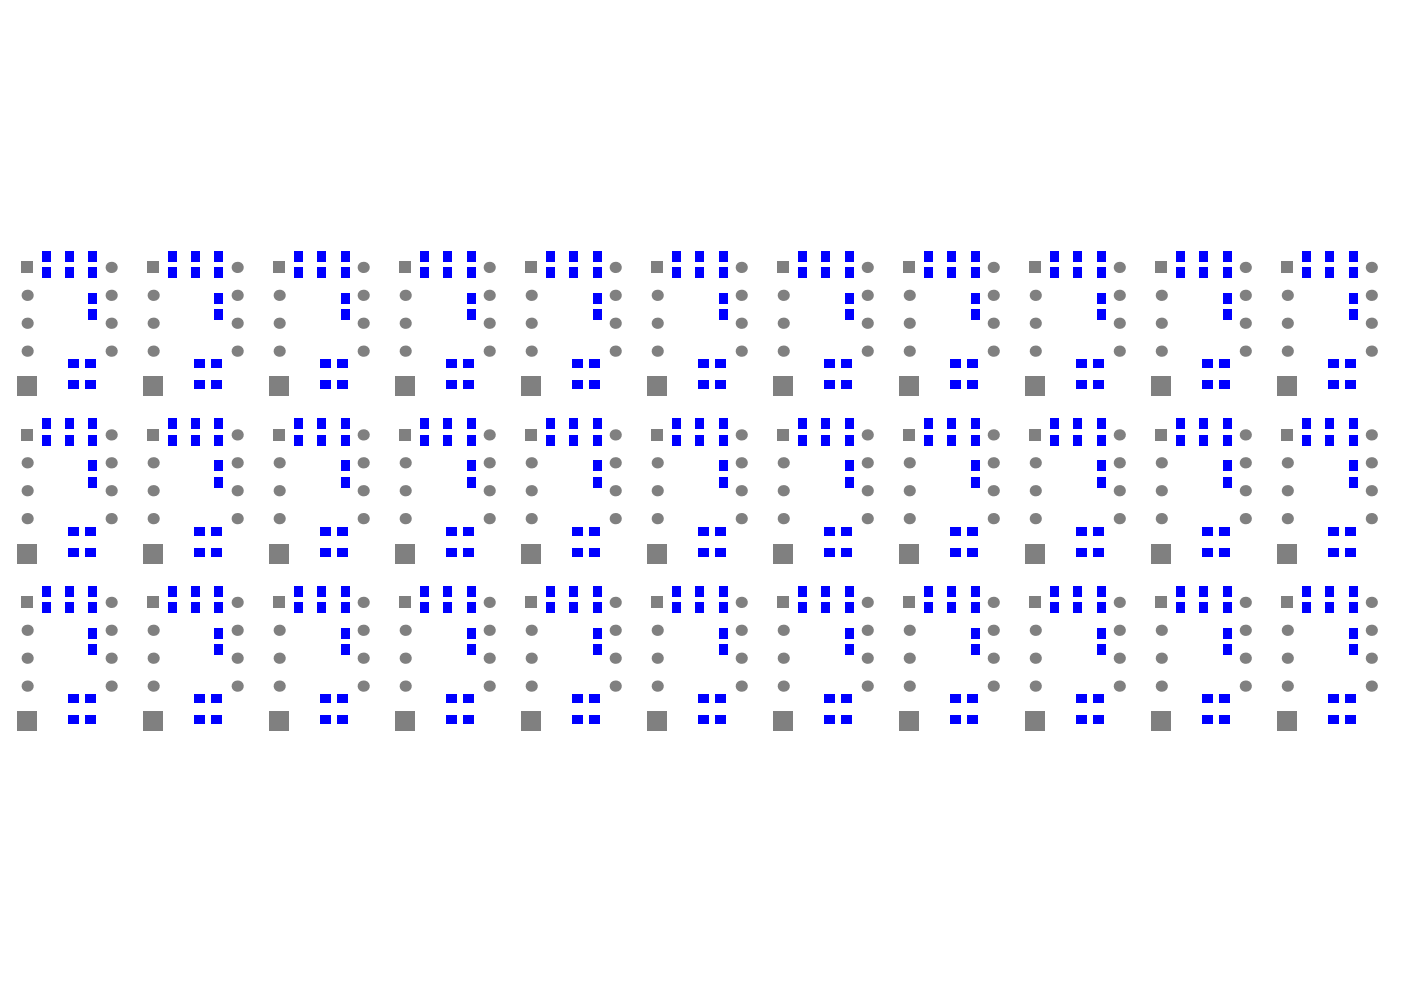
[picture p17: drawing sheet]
<svg xmlns="http://www.w3.org/2000/svg" width="287mm" height="202mm" viewBox="0 0 287 202" stroke-linecap="round" stroke-linejoin="round" font-family="sans-serif">
<g fill="#808080">
<path d="M3.6 145.7h4v4h-4z" fill-rule="evenodd"/>
<path d="M4.4 122.2h2.3v2.3h-2.3z" fill-rule="evenodd"/>
<path d="M29.4 145.7h4v4h-4z" fill-rule="evenodd"/>
<path d="M30.2 122.2h2.3v2.3h-2.3z" fill-rule="evenodd"/>
<path d="M55.1 145.7h4.1v4h-4.1z" fill-rule="evenodd"/>
<path d="M56 122.2h2.3v2.3h-2.3z" fill-rule="evenodd"/>
<path d="M80.9 145.7h4.1v4h-4.1z" fill-rule="evenodd"/>
<path d="M81.8 122.2h2.3v2.3h-2.3z" fill-rule="evenodd"/>
<path d="M106.7 145.7h4.1v4h-4.1z" fill-rule="evenodd"/>
<path d="M107.6 122.2h2.3v2.3h-2.3z" fill-rule="evenodd"/>
<path d="M132.5 145.7h4.1v4h-4.1z" fill-rule="evenodd"/>
<path d="M133.4 122.2h2.3v2.3h-2.3z" fill-rule="evenodd"/>
<path d="M158.3 145.7h4.1v4h-4.1z" fill-rule="evenodd"/>
<path d="M159.2 122.2h2.3v2.3h-2.3z" fill-rule="evenodd"/>
<path d="M184.1 145.7h4v4h-4z" fill-rule="evenodd"/>
<path d="M185 122.2h2.3v2.3h-2.3z" fill-rule="evenodd"/>
<path d="M209.9 145.7h4v4h-4z" fill-rule="evenodd"/>
<path d="M210.8 122.2h2.3v2.3h-2.3z" fill-rule="evenodd"/>
<path d="M235.7 145.7h4v4h-4z" fill-rule="evenodd"/>
<path d="M236.6 122.2h2.3v2.3h-2.3z" fill-rule="evenodd"/>
<path d="M261.5 145.7h4v4h-4z" fill-rule="evenodd"/>
<path d="M262.4 122.2h2.3v2.3h-2.3z" fill-rule="evenodd"/>
<path d="M3.6 111.4h4v4h-4z" fill-rule="evenodd"/>
<path d="M4.4 87.9h2.3v2.3h-2.3z" fill-rule="evenodd"/>
<path d="M29.4 111.4h4v4h-4z" fill-rule="evenodd"/>
<path d="M30.2 87.9h2.3v2.3h-2.3z" fill-rule="evenodd"/>
<path d="M55.1 111.4h4.1v4h-4.1z" fill-rule="evenodd"/>
<path d="M56 87.9h2.3v2.3h-2.3z" fill-rule="evenodd"/>
<path d="M80.9 111.4h4.1v4h-4.1z" fill-rule="evenodd"/>
<path d="M81.8 87.9h2.3v2.3h-2.3z" fill-rule="evenodd"/>
<path d="M106.7 111.4h4.1v4h-4.1z" fill-rule="evenodd"/>
<path d="M107.6 87.9h2.3v2.3h-2.3z" fill-rule="evenodd"/>
<path d="M132.5 111.4h4.1v4h-4.1z" fill-rule="evenodd"/>
<path d="M133.4 87.9h2.3v2.3h-2.3z" fill-rule="evenodd"/>
<path d="M158.3 111.4h4.1v4h-4.1z" fill-rule="evenodd"/>
<path d="M159.2 87.9h2.3v2.3h-2.3z" fill-rule="evenodd"/>
<path d="M184.1 111.4h4v4h-4z" fill-rule="evenodd"/>
<path d="M185 87.9h2.3v2.3h-2.3z" fill-rule="evenodd"/>
<path d="M209.9 111.4h4v4h-4z" fill-rule="evenodd"/>
<path d="M210.8 87.9h2.3v2.3h-2.3z" fill-rule="evenodd"/>
<path d="M235.7 111.4h4v4h-4z" fill-rule="evenodd"/>
<path d="M236.6 87.9h2.3v2.3h-2.3z" fill-rule="evenodd"/>
<path d="M261.5 111.4h4v4h-4z" fill-rule="evenodd"/>
<path d="M262.4 87.9h2.3v2.3h-2.3z" fill-rule="evenodd"/>
<path d="M3.6 77.1h4v4h-4z" fill-rule="evenodd"/>
<path d="M4.4 53.6h2.3v2.3h-2.3z" fill-rule="evenodd"/>
<path d="M29.4 77.1h4v4h-4z" fill-rule="evenodd"/>
<path d="M30.2 53.6h2.3v2.3h-2.3z" fill-rule="evenodd"/>
<path d="M55.1 77.1h4.1v4h-4.1z" fill-rule="evenodd"/>
<path d="M56 53.6h2.3v2.3h-2.3z" fill-rule="evenodd"/>
<path d="M80.9 77.1h4.1v4h-4.1z" fill-rule="evenodd"/>
<path d="M81.8 53.6h2.3v2.3h-2.3z" fill-rule="evenodd"/>
<path d="M106.7 77.1h4.1v4h-4.1z" fill-rule="evenodd"/>
<path d="M107.6 53.6h2.3v2.3h-2.3z" fill-rule="evenodd"/>
<path d="M132.5 77.1h4.1v4h-4.1z" fill-rule="evenodd"/>
<path d="M133.4 53.6h2.3v2.3h-2.3z" fill-rule="evenodd"/>
<path d="M158.3 77.1h4.1v4h-4.1z" fill-rule="evenodd"/>
<path d="M159.2 53.6h2.3v2.3h-2.3z" fill-rule="evenodd"/>
<path d="M184.1 77.1h4v4h-4z" fill-rule="evenodd"/>
<path d="M185 53.6h2.3v2.3h-2.3z" fill-rule="evenodd"/>
<path d="M209.9 77.1h4v4h-4z" fill-rule="evenodd"/>
<path d="M210.8 53.6h2.3v2.3h-2.3z" fill-rule="evenodd"/>
<path d="M235.7 77.1h4v4h-4z" fill-rule="evenodd"/>
<path d="M236.6 53.6h2.3v2.3h-2.3z" fill-rule="evenodd"/>
<path d="M261.5 77.1h4v4h-4z" fill-rule="evenodd"/>
<path d="M262.4 53.6h2.3v2.3h-2.3z" fill-rule="evenodd"/>
</g>
<g fill="#808080">
<circle cx="5.6" cy="129.1" r="1.15"/>
<circle cx="5.6" cy="134.8" r="1.15"/>
<circle cx="5.6" cy="140.5" r="1.15"/>
<circle cx="22.8" cy="140.5" r="1.15"/>
<circle cx="22.8" cy="134.8" r="1.15"/>
<circle cx="22.8" cy="129.1" r="1.15"/>
<circle cx="22.8" cy="123.4" r="1.15"/>
<circle cx="31.4" cy="129.1" r="1.15"/>
<circle cx="31.4" cy="134.8" r="1.15"/>
<circle cx="31.4" cy="140.5" r="1.15"/>
<circle cx="48.6" cy="140.5" r="1.15"/>
<circle cx="48.6" cy="134.8" r="1.15"/>
<circle cx="48.6" cy="129.1" r="1.15"/>
<circle cx="48.6" cy="123.4" r="1.15"/>
<circle cx="57.2" cy="129.1" r="1.15"/>
<circle cx="57.2" cy="134.8" r="1.15"/>
<circle cx="57.2" cy="140.5" r="1.15"/>
<circle cx="74.4" cy="140.5" r="1.15"/>
<circle cx="74.4" cy="134.8" r="1.15"/>
<circle cx="74.4" cy="129.1" r="1.15"/>
<circle cx="74.4" cy="123.4" r="1.15"/>
<circle cx="83" cy="129.1" r="1.15"/>
<circle cx="83" cy="134.8" r="1.15"/>
<circle cx="83" cy="140.5" r="1.15"/>
<circle cx="100.2" cy="140.5" r="1.15"/>
<circle cx="100.2" cy="134.8" r="1.15"/>
<circle cx="100.2" cy="129.1" r="1.15"/>
<circle cx="100.2" cy="123.4" r="1.15"/>
<circle cx="108.8" cy="129.1" r="1.15"/>
<circle cx="108.8" cy="134.8" r="1.15"/>
<circle cx="108.8" cy="140.5" r="1.15"/>
<circle cx="125.9" cy="140.5" r="1.15"/>
<circle cx="125.9" cy="134.8" r="1.15"/>
<circle cx="125.9" cy="129.1" r="1.15"/>
<circle cx="125.9" cy="123.4" r="1.15"/>
<circle cx="134.5" cy="129.1" r="1.15"/>
<circle cx="134.5" cy="134.8" r="1.15"/>
<circle cx="134.5" cy="140.5" r="1.15"/>
<circle cx="151.7" cy="140.5" r="1.15"/>
<circle cx="151.7" cy="134.8" r="1.15"/>
<circle cx="151.7" cy="129.1" r="1.15"/>
<circle cx="151.7" cy="123.4" r="1.15"/>
<circle cx="160.3" cy="129.1" r="1.15"/>
<circle cx="160.3" cy="134.8" r="1.15"/>
<circle cx="160.3" cy="140.5" r="1.15"/>
<circle cx="177.5" cy="140.5" r="1.15"/>
<circle cx="177.5" cy="134.8" r="1.15"/>
<circle cx="177.5" cy="129.1" r="1.15"/>
<circle cx="177.5" cy="123.4" r="1.15"/>
<circle cx="186.1" cy="129.1" r="1.15"/>
<circle cx="186.1" cy="134.8" r="1.15"/>
<circle cx="186.1" cy="140.5" r="1.15"/>
<circle cx="203.3" cy="140.5" r="1.15"/>
<circle cx="203.3" cy="134.8" r="1.15"/>
<circle cx="203.3" cy="129.1" r="1.15"/>
<circle cx="203.3" cy="123.4" r="1.15"/>
<circle cx="211.9" cy="129.1" r="1.15"/>
<circle cx="211.9" cy="134.8" r="1.15"/>
<circle cx="211.9" cy="140.5" r="1.15"/>
<circle cx="229.1" cy="140.5" r="1.15"/>
<circle cx="229.1" cy="134.8" r="1.15"/>
<circle cx="229.1" cy="129.1" r="1.15"/>
<circle cx="229.1" cy="123.4" r="1.15"/>
<circle cx="237.7" cy="129.1" r="1.15"/>
<circle cx="237.7" cy="134.8" r="1.15"/>
<circle cx="237.7" cy="140.5" r="1.15"/>
<circle cx="254.9" cy="140.5" r="1.15"/>
<circle cx="254.9" cy="134.8" r="1.15"/>
<circle cx="254.9" cy="129.1" r="1.15"/>
<circle cx="254.9" cy="123.4" r="1.15"/>
<circle cx="263.5" cy="129.1" r="1.15"/>
<circle cx="263.5" cy="134.8" r="1.15"/>
<circle cx="263.5" cy="140.5" r="1.15"/>
<circle cx="280.7" cy="140.5" r="1.15"/>
<circle cx="280.7" cy="134.8" r="1.15"/>
<circle cx="280.7" cy="129.1" r="1.15"/>
<circle cx="280.7" cy="123.4" r="1.15"/>
<circle cx="5.6" cy="94.8" r="1.15"/>
<circle cx="5.6" cy="100.5" r="1.15"/>
<circle cx="5.6" cy="106.2" r="1.15"/>
<circle cx="22.8" cy="106.2" r="1.15"/>
<circle cx="22.8" cy="100.5" r="1.15"/>
<circle cx="22.8" cy="94.8" r="1.15"/>
<circle cx="22.8" cy="89.1" r="1.15"/>
<circle cx="31.4" cy="94.8" r="1.15"/>
<circle cx="31.4" cy="100.5" r="1.15"/>
<circle cx="31.4" cy="106.2" r="1.15"/>
<circle cx="48.6" cy="106.2" r="1.15"/>
<circle cx="48.6" cy="100.5" r="1.15"/>
<circle cx="48.6" cy="94.8" r="1.15"/>
<circle cx="48.6" cy="89.1" r="1.15"/>
<circle cx="57.2" cy="94.8" r="1.15"/>
<circle cx="57.2" cy="100.5" r="1.15"/>
<circle cx="57.2" cy="106.2" r="1.15"/>
<circle cx="74.4" cy="106.2" r="1.15"/>
<circle cx="74.4" cy="100.5" r="1.15"/>
<circle cx="74.4" cy="94.8" r="1.15"/>
<circle cx="74.4" cy="89.1" r="1.15"/>
<circle cx="83" cy="94.8" r="1.15"/>
<circle cx="83" cy="100.5" r="1.15"/>
<circle cx="83" cy="106.2" r="1.15"/>
<circle cx="100.2" cy="106.2" r="1.15"/>
<circle cx="100.2" cy="100.5" r="1.15"/>
<circle cx="100.2" cy="94.8" r="1.15"/>
<circle cx="100.2" cy="89.1" r="1.15"/>
<circle cx="108.8" cy="94.8" r="1.15"/>
<circle cx="108.8" cy="100.5" r="1.15"/>
<circle cx="108.8" cy="106.2" r="1.15"/>
<circle cx="125.9" cy="106.2" r="1.15"/>
<circle cx="125.9" cy="100.5" r="1.15"/>
<circle cx="125.9" cy="94.8" r="1.15"/>
<circle cx="125.9" cy="89.1" r="1.15"/>
<circle cx="134.5" cy="94.8" r="1.15"/>
<circle cx="134.5" cy="100.5" r="1.15"/>
<circle cx="134.5" cy="106.2" r="1.15"/>
<circle cx="151.7" cy="106.2" r="1.15"/>
<circle cx="151.7" cy="100.5" r="1.15"/>
<circle cx="151.7" cy="94.8" r="1.15"/>
<circle cx="151.7" cy="89.1" r="1.15"/>
<circle cx="160.3" cy="94.8" r="1.15"/>
<circle cx="160.3" cy="100.5" r="1.15"/>
<circle cx="160.3" cy="106.2" r="1.15"/>
<circle cx="177.5" cy="106.2" r="1.15"/>
<circle cx="177.5" cy="100.5" r="1.15"/>
<circle cx="177.5" cy="94.8" r="1.15"/>
<circle cx="177.5" cy="89.1" r="1.15"/>
<circle cx="186.1" cy="94.8" r="1.15"/>
<circle cx="186.1" cy="100.5" r="1.15"/>
<circle cx="186.1" cy="106.2" r="1.15"/>
<circle cx="203.3" cy="106.2" r="1.15"/>
<circle cx="203.3" cy="100.5" r="1.15"/>
<circle cx="203.3" cy="94.8" r="1.15"/>
<circle cx="203.3" cy="89.1" r="1.15"/>
<circle cx="211.9" cy="94.8" r="1.15"/>
<circle cx="211.9" cy="100.5" r="1.15"/>
<circle cx="211.9" cy="106.2" r="1.15"/>
<circle cx="229.1" cy="106.2" r="1.15"/>
<circle cx="229.1" cy="100.5" r="1.15"/>
<circle cx="229.1" cy="94.8" r="1.15"/>
<circle cx="229.1" cy="89.1" r="1.15"/>
<circle cx="237.7" cy="94.8" r="1.15"/>
<circle cx="237.7" cy="100.5" r="1.15"/>
<circle cx="237.7" cy="106.2" r="1.15"/>
<circle cx="254.9" cy="106.2" r="1.15"/>
<circle cx="254.9" cy="100.5" r="1.15"/>
<circle cx="254.9" cy="94.8" r="1.15"/>
<circle cx="254.9" cy="89.1" r="1.15"/>
<circle cx="263.5" cy="94.8" r="1.15"/>
<circle cx="263.5" cy="100.5" r="1.15"/>
<circle cx="263.5" cy="106.2" r="1.15"/>
<circle cx="280.7" cy="106.2" r="1.15"/>
<circle cx="280.7" cy="100.5" r="1.15"/>
<circle cx="280.7" cy="94.8" r="1.15"/>
<circle cx="280.7" cy="89.1" r="1.15"/>
<circle cx="5.6" cy="60.5" r="1.15"/>
<circle cx="5.6" cy="66.2" r="1.15"/>
<circle cx="5.6" cy="71.9" r="1.15"/>
<circle cx="22.8" cy="71.9" r="1.15"/>
<circle cx="22.8" cy="66.2" r="1.15"/>
<circle cx="22.8" cy="60.5" r="1.15"/>
<circle cx="22.8" cy="54.8" r="1.15"/>
<circle cx="31.4" cy="60.5" r="1.15"/>
<circle cx="31.4" cy="66.2" r="1.15"/>
<circle cx="31.4" cy="71.9" r="1.15"/>
<circle cx="48.6" cy="71.9" r="1.15"/>
<circle cx="48.6" cy="66.2" r="1.15"/>
<circle cx="48.6" cy="60.5" r="1.15"/>
<circle cx="48.6" cy="54.8" r="1.15"/>
<circle cx="57.2" cy="60.5" r="1.15"/>
<circle cx="57.2" cy="66.2" r="1.15"/>
<circle cx="57.2" cy="71.9" r="1.15"/>
<circle cx="74.4" cy="71.9" r="1.15"/>
<circle cx="74.4" cy="66.2" r="1.15"/>
<circle cx="74.4" cy="60.5" r="1.15"/>
<circle cx="74.4" cy="54.8" r="1.15"/>
<circle cx="83" cy="60.5" r="1.15"/>
<circle cx="83" cy="66.2" r="1.15"/>
<circle cx="83" cy="71.9" r="1.15"/>
<circle cx="100.2" cy="71.9" r="1.15"/>
<circle cx="100.2" cy="66.2" r="1.15"/>
<circle cx="100.2" cy="60.5" r="1.15"/>
<circle cx="100.2" cy="54.8" r="1.15"/>
<circle cx="108.8" cy="60.5" r="1.15"/>
<circle cx="108.8" cy="66.2" r="1.15"/>
<circle cx="108.8" cy="71.9" r="1.15"/>
<circle cx="125.9" cy="71.9" r="1.15"/>
<circle cx="125.9" cy="66.2" r="1.15"/>
<circle cx="125.9" cy="60.5" r="1.15"/>
<circle cx="125.9" cy="54.8" r="1.15"/>
<circle cx="134.5" cy="60.5" r="1.15"/>
<circle cx="134.5" cy="66.2" r="1.15"/>
<circle cx="134.5" cy="71.9" r="1.15"/>
<circle cx="151.7" cy="71.9" r="1.15"/>
<circle cx="151.7" cy="66.2" r="1.15"/>
<circle cx="151.7" cy="60.5" r="1.15"/>
<circle cx="151.7" cy="54.8" r="1.15"/>
<circle cx="160.3" cy="60.5" r="1.15"/>
<circle cx="160.3" cy="66.2" r="1.15"/>
<circle cx="160.3" cy="71.9" r="1.15"/>
<circle cx="177.5" cy="71.9" r="1.15"/>
<circle cx="177.5" cy="66.2" r="1.15"/>
<circle cx="177.5" cy="60.5" r="1.15"/>
<circle cx="177.5" cy="54.8" r="1.15"/>
<circle cx="186.1" cy="60.5" r="1.15"/>
<circle cx="186.1" cy="66.2" r="1.15"/>
<circle cx="186.1" cy="71.9" r="1.15"/>
<circle cx="203.3" cy="71.9" r="1.15"/>
<circle cx="203.3" cy="66.2" r="1.15"/>
<circle cx="203.3" cy="60.5" r="1.15"/>
<circle cx="203.3" cy="54.8" r="1.15"/>
<circle cx="211.9" cy="60.5" r="1.15"/>
<circle cx="211.9" cy="66.2" r="1.15"/>
<circle cx="211.9" cy="71.9" r="1.15"/>
<circle cx="229.1" cy="71.9" r="1.15"/>
<circle cx="229.1" cy="66.2" r="1.15"/>
<circle cx="229.1" cy="60.5" r="1.15"/>
<circle cx="229.1" cy="54.8" r="1.15"/>
<circle cx="237.7" cy="60.5" r="1.15"/>
<circle cx="237.7" cy="66.2" r="1.15"/>
<circle cx="237.7" cy="71.9" r="1.15"/>
<circle cx="254.9" cy="71.9" r="1.15"/>
<circle cx="254.9" cy="66.2" r="1.15"/>
<circle cx="254.9" cy="60.5" r="1.15"/>
<circle cx="254.9" cy="54.8" r="1.15"/>
<circle cx="263.5" cy="60.5" r="1.15"/>
<circle cx="263.5" cy="66.2" r="1.15"/>
<circle cx="263.5" cy="71.9" r="1.15"/>
<circle cx="280.7" cy="71.9" r="1.15"/>
<circle cx="280.7" cy="66.2" r="1.15"/>
<circle cx="280.7" cy="60.5" r="1.15"/>
<circle cx="280.7" cy="54.8" r="1.15"/>
</g>
<g fill="#00f">
<path d="M8.7 123.5h1.8v2h-1.8z" fill-rule="evenodd"/>
<path d="M8.7 120.1h1.8v2h-1.8z" fill-rule="evenodd"/>
<path d="M13.2 123.5h1.9v2h-1.9z" fill-rule="evenodd"/>
<path d="M13.2 120.1h1.9v2h-1.9z" fill-rule="evenodd"/>
<path d="M18.1 128.6h1.9v2.1h-1.9z" fill-rule="evenodd"/>
<path d="M18.1 132.1h1.9v2h-1.9z" fill-rule="evenodd"/>
<path d="M18.1 123.5h1.9v2h-1.9z" fill-rule="evenodd"/>
<path d="M18.1 120.1h1.9v2h-1.9z" fill-rule="evenodd"/>
<path d="M14 146.5h2.1v1.8h-2.1z" fill-rule="evenodd"/>
<path d="M17.4 146.5h2.1v1.8h-2.1z" fill-rule="evenodd"/>
<path d="M14 142.2h2.1v1.8h-2.1z" fill-rule="evenodd"/>
<path d="M17.4 142.2h2.1v1.8h-2.1z" fill-rule="evenodd"/>
<path d="M34.5 123.5h1.8v2h-1.8z" fill-rule="evenodd"/>
<path d="M34.5 120.1h1.8v2h-1.8z" fill-rule="evenodd"/>
<path d="M39 123.5h1.9v2h-1.9z" fill-rule="evenodd"/>
<path d="M39 120.1h1.9v2h-1.9z" fill-rule="evenodd"/>
<path d="M43.9 128.6h1.8v2.1h-1.8z" fill-rule="evenodd"/>
<path d="M43.9 132.1h1.8v2h-1.8z" fill-rule="evenodd"/>
<path d="M43.9 123.5h1.8v2h-1.8z" fill-rule="evenodd"/>
<path d="M43.9 120.1h1.8v2h-1.8z" fill-rule="evenodd"/>
<path d="M39.8 146.5h2v1.8h-2z" fill-rule="evenodd"/>
<path d="M43.2 146.5h2.1v1.8h-2.1z" fill-rule="evenodd"/>
<path d="M39.8 142.2h2v1.8h-2z" fill-rule="evenodd"/>
<path d="M43.2 142.2h2.1v1.8h-2.1z" fill-rule="evenodd"/>
<path d="M60.3 123.5h1.8v2h-1.8z" fill-rule="evenodd"/>
<path d="M60.3 120.1h1.8v2h-1.8z" fill-rule="evenodd"/>
<path d="M64.8 123.5h1.9v2h-1.9z" fill-rule="evenodd"/>
<path d="M64.8 120.1h1.9v2h-1.9z" fill-rule="evenodd"/>
<path d="M69.7 128.6h1.8v2.1h-1.8z" fill-rule="evenodd"/>
<path d="M69.7 132.1h1.8v2h-1.8z" fill-rule="evenodd"/>
<path d="M69.7 123.5h1.8v2h-1.8z" fill-rule="evenodd"/>
<path d="M69.7 120.1h1.8v2h-1.8z" fill-rule="evenodd"/>
<path d="M65.6 146.5h2v1.8h-2z" fill-rule="evenodd"/>
<path d="M69 146.5h2.1v1.8h-2.1z" fill-rule="evenodd"/>
<path d="M65.6 142.2h2v1.8h-2z" fill-rule="evenodd"/>
<path d="M69 142.2h2.1v1.8h-2.1z" fill-rule="evenodd"/>
<path d="M86 123.5h1.9v2h-1.9z" fill-rule="evenodd"/>
<path d="M86 120.1h1.9v2h-1.9z" fill-rule="evenodd"/>
<path d="M90.6 123.5h1.9v2h-1.9z" fill-rule="evenodd"/>
<path d="M90.6 120.1h1.9v2h-1.9z" fill-rule="evenodd"/>
<path d="M95.5 128.6h1.8v2.1h-1.8z" fill-rule="evenodd"/>
<path d="M95.5 132.1h1.8v2h-1.8z" fill-rule="evenodd"/>
<path d="M95.5 123.5h1.8v2h-1.8z" fill-rule="evenodd"/>
<path d="M95.5 120.1h1.8v2h-1.8z" fill-rule="evenodd"/>
<path d="M91.4 146.5h2v1.8h-2z" fill-rule="evenodd"/>
<path d="M94.8 146.5h2.1v1.8h-2.1z" fill-rule="evenodd"/>
<path d="M91.4 142.2h2v1.8h-2z" fill-rule="evenodd"/>
<path d="M94.8 142.2h2.1v1.8h-2.1z" fill-rule="evenodd"/>
<path d="M111.8 123.5h1.9v2h-1.9z" fill-rule="evenodd"/>
<path d="M111.8 120.1h1.9v2h-1.9z" fill-rule="evenodd"/>
<path d="M116.4 123.5h1.9v2h-1.9z" fill-rule="evenodd"/>
<path d="M116.4 120.1h1.9v2h-1.9z" fill-rule="evenodd"/>
<path d="M121.3 128.6h1.8v2.1h-1.8z" fill-rule="evenodd"/>
<path d="M121.3 132.1h1.8v2h-1.8z" fill-rule="evenodd"/>
<path d="M121.3 123.5h1.8v2h-1.8z" fill-rule="evenodd"/>
<path d="M121.3 120.1h1.8v2h-1.8z" fill-rule="evenodd"/>
<path d="M117.2 146.5h2v1.8h-2z" fill-rule="evenodd"/>
<path d="M120.6 146.5h2.1v1.8h-2.1z" fill-rule="evenodd"/>
<path d="M117.2 142.2h2v1.8h-2z" fill-rule="evenodd"/>
<path d="M120.6 142.2h2.1v1.8h-2.1z" fill-rule="evenodd"/>
<path d="M137.6 123.5h1.9v2h-1.9z" fill-rule="evenodd"/>
<path d="M137.6 120.1h1.9v2h-1.9z" fill-rule="evenodd"/>
<path d="M142.2 123.5h1.9v2h-1.9z" fill-rule="evenodd"/>
<path d="M142.2 120.1h1.9v2h-1.9z" fill-rule="evenodd"/>
<path d="M147.1 128.6h1.8v2.1h-1.8z" fill-rule="evenodd"/>
<path d="M147.1 132.1h1.8v2h-1.8z" fill-rule="evenodd"/>
<path d="M147.1 123.5h1.8v2h-1.8z" fill-rule="evenodd"/>
<path d="M147.1 120.1h1.8v2h-1.8z" fill-rule="evenodd"/>
<path d="M143 146.5h2v1.8h-2z" fill-rule="evenodd"/>
<path d="M146.4 146.5h2.1v1.8h-2.1z" fill-rule="evenodd"/>
<path d="M143 142.2h2v1.8h-2z" fill-rule="evenodd"/>
<path d="M146.4 142.2h2.1v1.8h-2.1z" fill-rule="evenodd"/>
<path d="M163.4 123.5h1.9v2h-1.9z" fill-rule="evenodd"/>
<path d="M163.4 120.1h1.9v2h-1.9z" fill-rule="evenodd"/>
<path d="M168 123.5h1.9v2h-1.9z" fill-rule="evenodd"/>
<path d="M168 120.1h1.9v2h-1.9z" fill-rule="evenodd"/>
<path d="M172.9 128.6h1.8v2.1h-1.8z" fill-rule="evenodd"/>
<path d="M172.9 132.1h1.8v2h-1.8z" fill-rule="evenodd"/>
<path d="M172.9 123.5h1.8v2h-1.8z" fill-rule="evenodd"/>
<path d="M172.9 120.1h1.8v2h-1.8z" fill-rule="evenodd"/>
<path d="M168.8 146.5h2v1.8h-2z" fill-rule="evenodd"/>
<path d="M172.2 146.5h2.1v1.8h-2.1z" fill-rule="evenodd"/>
<path d="M168.8 142.2h2v1.8h-2z" fill-rule="evenodd"/>
<path d="M172.2 142.2h2.1v1.8h-2.1z" fill-rule="evenodd"/>
<path d="M189.2 123.5h1.9v2h-1.9z" fill-rule="evenodd"/>
<path d="M189.2 120.1h1.9v2h-1.9z" fill-rule="evenodd"/>
<path d="M193.8 123.5h1.9v2h-1.9z" fill-rule="evenodd"/>
<path d="M193.8 120.1h1.9v2h-1.9z" fill-rule="evenodd"/>
<path d="M198.7 128.6h1.8v2.1h-1.8z" fill-rule="evenodd"/>
<path d="M198.7 132.1h1.8v2h-1.8z" fill-rule="evenodd"/>
<path d="M198.7 123.5h1.8v2h-1.8z" fill-rule="evenodd"/>
<path d="M198.7 120.1h1.8v2h-1.8z" fill-rule="evenodd"/>
<path d="M194.6 146.5h2v1.8h-2z" fill-rule="evenodd"/>
<path d="M198 146.5h2.1v1.8h-2.1z" fill-rule="evenodd"/>
<path d="M194.6 142.2h2v1.8h-2z" fill-rule="evenodd"/>
<path d="M198 142.2h2.1v1.8h-2.1z" fill-rule="evenodd"/>
<path d="M215 123.5h1.9v2h-1.9z" fill-rule="evenodd"/>
<path d="M215 120.1h1.9v2h-1.9z" fill-rule="evenodd"/>
<path d="M219.6 123.5h1.9v2h-1.9z" fill-rule="evenodd"/>
<path d="M219.6 120.1h1.9v2h-1.9z" fill-rule="evenodd"/>
<path d="M224.5 128.6h1.8v2.1h-1.8z" fill-rule="evenodd"/>
<path d="M224.5 132.1h1.8v2h-1.8z" fill-rule="evenodd"/>
<path d="M224.5 123.5h1.8v2h-1.8z" fill-rule="evenodd"/>
<path d="M224.5 120.1h1.8v2h-1.8z" fill-rule="evenodd"/>
<path d="M220.4 146.5h2v1.8h-2z" fill-rule="evenodd"/>
<path d="M223.8 146.5h2.1v1.8h-2.1z" fill-rule="evenodd"/>
<path d="M220.4 142.2h2v1.8h-2z" fill-rule="evenodd"/>
<path d="M223.8 142.2h2.1v1.8h-2.1z" fill-rule="evenodd"/>
<path d="M240.8 123.5h1.9v2h-1.9z" fill-rule="evenodd"/>
<path d="M240.8 120.1h1.9v2h-1.9z" fill-rule="evenodd"/>
<path d="M245.4 123.5h1.9v2h-1.9z" fill-rule="evenodd"/>
<path d="M245.4 120.1h1.9v2h-1.9z" fill-rule="evenodd"/>
<path d="M250.3 128.6h1.8v2.1h-1.8z" fill-rule="evenodd"/>
<path d="M250.3 132.1h1.8v2h-1.8z" fill-rule="evenodd"/>
<path d="M250.3 123.5h1.8v2h-1.8z" fill-rule="evenodd"/>
<path d="M250.3 120.1h1.8v2h-1.8z" fill-rule="evenodd"/>
<path d="M246.2 146.5h2v1.8h-2z" fill-rule="evenodd"/>
<path d="M249.6 146.5h2.1v1.8h-2.1z" fill-rule="evenodd"/>
<path d="M246.2 142.2h2v1.8h-2z" fill-rule="evenodd"/>
<path d="M249.6 142.2h2.1v1.8h-2.1z" fill-rule="evenodd"/>
<path d="M266.6 123.5h1.9v2h-1.9z" fill-rule="evenodd"/>
<path d="M266.6 120.1h1.9v2h-1.9z" fill-rule="evenodd"/>
<path d="M271.2 123.5h1.9v2h-1.9z" fill-rule="evenodd"/>
<path d="M271.2 120.1h1.9v2h-1.9z" fill-rule="evenodd"/>
<path d="M276.1 128.6h1.8v2.1h-1.8z" fill-rule="evenodd"/>
<path d="M276.1 132.1h1.8v2h-1.8z" fill-rule="evenodd"/>
<path d="M276.1 123.5h1.8v2h-1.8z" fill-rule="evenodd"/>
<path d="M276.1 120.1h1.8v2h-1.8z" fill-rule="evenodd"/>
<path d="M272 146.5h2v1.8h-2z" fill-rule="evenodd"/>
<path d="M275.4 146.5h2.1v1.8h-2.1z" fill-rule="evenodd"/>
<path d="M272 142.2h2v1.8h-2z" fill-rule="evenodd"/>
<path d="M275.4 142.2h2.1v1.8h-2.1z" fill-rule="evenodd"/>
<path d="M8.7 89.2h1.8v2h-1.8z" fill-rule="evenodd"/>
<path d="M8.7 85.8h1.8v2h-1.8z" fill-rule="evenodd"/>
<path d="M13.2 89.2h1.9v2h-1.9z" fill-rule="evenodd"/>
<path d="M13.2 85.8h1.9v2h-1.9z" fill-rule="evenodd"/>
<path d="M18.1 94.3h1.9v2.1h-1.9z" fill-rule="evenodd"/>
<path d="M18.1 97.8h1.9v2h-1.9z" fill-rule="evenodd"/>
<path d="M18.1 89.2h1.9v2h-1.9z" fill-rule="evenodd"/>
<path d="M18.1 85.8h1.9v2h-1.9z" fill-rule="evenodd"/>
<path d="M14 112.2h2.1v1.8h-2.1z" fill-rule="evenodd"/>
<path d="M17.4 112.2h2.1v1.8h-2.1z" fill-rule="evenodd"/>
<path d="M14 107.9h2.1v1.8h-2.1z" fill-rule="evenodd"/>
<path d="M17.4 107.9h2.1v1.8h-2.1z" fill-rule="evenodd"/>
<path d="M34.5 89.2h1.8v2h-1.8z" fill-rule="evenodd"/>
<path d="M34.5 85.8h1.8v2h-1.8z" fill-rule="evenodd"/>
<path d="M39 89.2h1.9v2h-1.9z" fill-rule="evenodd"/>
<path d="M39 85.8h1.9v2h-1.9z" fill-rule="evenodd"/>
<path d="M43.9 94.3h1.8v2.1h-1.8z" fill-rule="evenodd"/>
<path d="M43.9 97.8h1.8v2h-1.8z" fill-rule="evenodd"/>
<path d="M43.9 89.2h1.8v2h-1.8z" fill-rule="evenodd"/>
<path d="M43.9 85.8h1.8v2h-1.8z" fill-rule="evenodd"/>
<path d="M39.8 112.2h2v1.8h-2z" fill-rule="evenodd"/>
<path d="M43.2 112.2h2.1v1.8h-2.1z" fill-rule="evenodd"/>
<path d="M39.8 107.9h2v1.8h-2z" fill-rule="evenodd"/>
<path d="M43.2 107.9h2.1v1.8h-2.1z" fill-rule="evenodd"/>
<path d="M60.3 89.2h1.8v2h-1.8z" fill-rule="evenodd"/>
<path d="M60.3 85.8h1.8v2h-1.8z" fill-rule="evenodd"/>
<path d="M64.8 89.2h1.9v2h-1.9z" fill-rule="evenodd"/>
<path d="M64.8 85.8h1.9v2h-1.9z" fill-rule="evenodd"/>
<path d="M69.7 94.3h1.8v2.1h-1.8z" fill-rule="evenodd"/>
<path d="M69.7 97.8h1.8v2h-1.8z" fill-rule="evenodd"/>
<path d="M69.7 89.2h1.8v2h-1.8z" fill-rule="evenodd"/>
<path d="M69.7 85.8h1.8v2h-1.8z" fill-rule="evenodd"/>
<path d="M65.6 112.2h2v1.8h-2z" fill-rule="evenodd"/>
<path d="M69 112.2h2.1v1.8h-2.1z" fill-rule="evenodd"/>
<path d="M65.6 107.9h2v1.8h-2z" fill-rule="evenodd"/>
<path d="M69 107.9h2.1v1.8h-2.1z" fill-rule="evenodd"/>
<path d="M86 89.2h1.9v2h-1.9z" fill-rule="evenodd"/>
<path d="M86 85.8h1.9v2h-1.9z" fill-rule="evenodd"/>
<path d="M90.6 89.2h1.9v2h-1.9z" fill-rule="evenodd"/>
<path d="M90.6 85.8h1.9v2h-1.9z" fill-rule="evenodd"/>
<path d="M95.5 94.3h1.8v2.1h-1.8z" fill-rule="evenodd"/>
<path d="M95.5 97.8h1.8v2h-1.8z" fill-rule="evenodd"/>
<path d="M95.5 89.2h1.8v2h-1.8z" fill-rule="evenodd"/>
<path d="M95.5 85.8h1.8v2h-1.8z" fill-rule="evenodd"/>
<path d="M91.4 112.2h2v1.8h-2z" fill-rule="evenodd"/>
<path d="M94.8 112.2h2.1v1.8h-2.1z" fill-rule="evenodd"/>
<path d="M91.4 107.9h2v1.8h-2z" fill-rule="evenodd"/>
<path d="M94.8 107.9h2.1v1.8h-2.1z" fill-rule="evenodd"/>
<path d="M111.8 89.2h1.9v2h-1.9z" fill-rule="evenodd"/>
<path d="M111.8 85.8h1.9v2h-1.9z" fill-rule="evenodd"/>
<path d="M116.4 89.2h1.9v2h-1.9z" fill-rule="evenodd"/>
<path d="M116.4 85.8h1.9v2h-1.9z" fill-rule="evenodd"/>
<path d="M121.3 94.3h1.8v2.1h-1.8z" fill-rule="evenodd"/>
<path d="M121.3 97.8h1.8v2h-1.8z" fill-rule="evenodd"/>
<path d="M121.3 89.2h1.8v2h-1.8z" fill-rule="evenodd"/>
<path d="M121.3 85.8h1.8v2h-1.8z" fill-rule="evenodd"/>
<path d="M117.2 112.2h2v1.8h-2z" fill-rule="evenodd"/>
<path d="M120.6 112.2h2.1v1.8h-2.1z" fill-rule="evenodd"/>
<path d="M117.2 107.9h2v1.8h-2z" fill-rule="evenodd"/>
<path d="M120.6 107.9h2.1v1.8h-2.1z" fill-rule="evenodd"/>
<path d="M137.6 89.2h1.9v2h-1.9z" fill-rule="evenodd"/>
<path d="M137.6 85.8h1.9v2h-1.9z" fill-rule="evenodd"/>
<path d="M142.2 89.2h1.9v2h-1.9z" fill-rule="evenodd"/>
<path d="M142.2 85.8h1.9v2h-1.9z" fill-rule="evenodd"/>
<path d="M147.1 94.3h1.8v2.1h-1.8z" fill-rule="evenodd"/>
<path d="M147.1 97.8h1.8v2h-1.8z" fill-rule="evenodd"/>
<path d="M147.1 89.2h1.8v2h-1.8z" fill-rule="evenodd"/>
<path d="M147.1 85.8h1.8v2h-1.8z" fill-rule="evenodd"/>
<path d="M143 112.2h2v1.8h-2z" fill-rule="evenodd"/>
<path d="M146.4 112.2h2.1v1.8h-2.1z" fill-rule="evenodd"/>
<path d="M143 107.9h2v1.8h-2z" fill-rule="evenodd"/>
<path d="M146.4 107.9h2.1v1.8h-2.1z" fill-rule="evenodd"/>
<path d="M163.4 89.2h1.9v2h-1.9z" fill-rule="evenodd"/>
<path d="M163.4 85.8h1.9v2h-1.9z" fill-rule="evenodd"/>
<path d="M168 89.2h1.9v2h-1.9z" fill-rule="evenodd"/>
<path d="M168 85.8h1.9v2h-1.9z" fill-rule="evenodd"/>
<path d="M172.9 94.3h1.8v2.1h-1.8z" fill-rule="evenodd"/>
<path d="M172.9 97.8h1.8v2h-1.8z" fill-rule="evenodd"/>
<path d="M172.9 89.2h1.8v2h-1.8z" fill-rule="evenodd"/>
<path d="M172.9 85.8h1.8v2h-1.8z" fill-rule="evenodd"/>
<path d="M168.8 112.2h2v1.8h-2z" fill-rule="evenodd"/>
<path d="M172.2 112.2h2.1v1.8h-2.1z" fill-rule="evenodd"/>
<path d="M168.8 107.9h2v1.8h-2z" fill-rule="evenodd"/>
<path d="M172.2 107.9h2.1v1.8h-2.1z" fill-rule="evenodd"/>
<path d="M189.2 89.2h1.9v2h-1.9z" fill-rule="evenodd"/>
<path d="M189.2 85.8h1.9v2h-1.9z" fill-rule="evenodd"/>
<path d="M193.8 89.2h1.9v2h-1.9z" fill-rule="evenodd"/>
<path d="M193.8 85.8h1.9v2h-1.9z" fill-rule="evenodd"/>
<path d="M198.7 94.3h1.8v2.1h-1.8z" fill-rule="evenodd"/>
<path d="M198.7 97.8h1.8v2h-1.8z" fill-rule="evenodd"/>
<path d="M198.7 89.2h1.8v2h-1.8z" fill-rule="evenodd"/>
<path d="M198.7 85.8h1.8v2h-1.8z" fill-rule="evenodd"/>
<path d="M194.6 112.2h2v1.8h-2z" fill-rule="evenodd"/>
<path d="M198 112.2h2.1v1.8h-2.1z" fill-rule="evenodd"/>
<path d="M194.6 107.9h2v1.8h-2z" fill-rule="evenodd"/>
<path d="M198 107.9h2.1v1.8h-2.1z" fill-rule="evenodd"/>
<path d="M215 89.2h1.9v2h-1.9z" fill-rule="evenodd"/>
<path d="M215 85.8h1.9v2h-1.9z" fill-rule="evenodd"/>
<path d="M219.6 89.2h1.9v2h-1.9z" fill-rule="evenodd"/>
<path d="M219.6 85.8h1.9v2h-1.9z" fill-rule="evenodd"/>
<path d="M224.5 94.3h1.8v2.1h-1.8z" fill-rule="evenodd"/>
<path d="M224.5 97.8h1.8v2h-1.8z" fill-rule="evenodd"/>
<path d="M224.5 89.2h1.8v2h-1.8z" fill-rule="evenodd"/>
<path d="M224.5 85.8h1.8v2h-1.8z" fill-rule="evenodd"/>
<path d="M220.4 112.2h2v1.8h-2z" fill-rule="evenodd"/>
<path d="M223.8 112.2h2.1v1.8h-2.1z" fill-rule="evenodd"/>
<path d="M220.4 107.9h2v1.8h-2z" fill-rule="evenodd"/>
<path d="M223.8 107.9h2.1v1.8h-2.1z" fill-rule="evenodd"/>
<path d="M240.8 89.2h1.9v2h-1.9z" fill-rule="evenodd"/>
<path d="M240.8 85.8h1.9v2h-1.9z" fill-rule="evenodd"/>
<path d="M245.4 89.2h1.9v2h-1.9z" fill-rule="evenodd"/>
<path d="M245.4 85.8h1.9v2h-1.9z" fill-rule="evenodd"/>
<path d="M250.3 94.3h1.8v2.1h-1.8z" fill-rule="evenodd"/>
<path d="M250.3 97.8h1.8v2h-1.8z" fill-rule="evenodd"/>
<path d="M250.3 89.2h1.8v2h-1.8z" fill-rule="evenodd"/>
<path d="M250.3 85.8h1.8v2h-1.8z" fill-rule="evenodd"/>
<path d="M246.2 112.2h2v1.8h-2z" fill-rule="evenodd"/>
<path d="M249.6 112.2h2.1v1.8h-2.1z" fill-rule="evenodd"/>
<path d="M246.2 107.9h2v1.8h-2z" fill-rule="evenodd"/>
<path d="M249.6 107.9h2.1v1.8h-2.1z" fill-rule="evenodd"/>
<path d="M266.6 89.2h1.9v2h-1.9z" fill-rule="evenodd"/>
<path d="M266.6 85.8h1.9v2h-1.9z" fill-rule="evenodd"/>
<path d="M271.2 89.2h1.9v2h-1.9z" fill-rule="evenodd"/>
<path d="M271.2 85.8h1.9v2h-1.9z" fill-rule="evenodd"/>
<path d="M276.1 94.3h1.8v2.1h-1.8z" fill-rule="evenodd"/>
<path d="M276.1 97.8h1.8v2h-1.8z" fill-rule="evenodd"/>
<path d="M276.1 89.2h1.8v2h-1.8z" fill-rule="evenodd"/>
<path d="M276.1 85.8h1.8v2h-1.8z" fill-rule="evenodd"/>
<path d="M272 112.2h2v1.8h-2z" fill-rule="evenodd"/>
<path d="M275.4 112.2h2.1v1.8h-2.1z" fill-rule="evenodd"/>
<path d="M272 107.9h2v1.8h-2z" fill-rule="evenodd"/>
<path d="M275.4 107.9h2.1v1.8h-2.1z" fill-rule="evenodd"/>
<path d="M8.7 54.9h1.8v2h-1.8z" fill-rule="evenodd"/>
<path d="M8.7 51.5h1.8v2h-1.8z" fill-rule="evenodd"/>
<path d="M13.2 54.9h1.9v2h-1.9z" fill-rule="evenodd"/>
<path d="M13.2 51.5h1.9v2h-1.9z" fill-rule="evenodd"/>
<path d="M18.1 60h1.9v2.1h-1.9z" fill-rule="evenodd"/>
<path d="M18.1 63.5h1.9v2h-1.9z" fill-rule="evenodd"/>
<path d="M18.1 54.9h1.9v2h-1.9z" fill-rule="evenodd"/>
<path d="M18.1 51.5h1.9v2h-1.9z" fill-rule="evenodd"/>
<path d="M14 77.9h2.1v1.8h-2.1z" fill-rule="evenodd"/>
<path d="M17.4 77.9h2.1v1.8h-2.1z" fill-rule="evenodd"/>
<path d="M14 73.6h2.1v1.8h-2.1z" fill-rule="evenodd"/>
<path d="M17.4 73.6h2.1v1.8h-2.1z" fill-rule="evenodd"/>
<path d="M34.5 54.9h1.8v2h-1.8z" fill-rule="evenodd"/>
<path d="M34.5 51.5h1.8v2h-1.8z" fill-rule="evenodd"/>
<path d="M39 54.9h1.9v2h-1.9z" fill-rule="evenodd"/>
<path d="M39 51.5h1.9v2h-1.9z" fill-rule="evenodd"/>
<path d="M43.9 60h1.8v2.1h-1.8z" fill-rule="evenodd"/>
<path d="M43.9 63.5h1.8v2h-1.8z" fill-rule="evenodd"/>
<path d="M43.9 54.9h1.8v2h-1.8z" fill-rule="evenodd"/>
<path d="M43.9 51.5h1.8v2h-1.8z" fill-rule="evenodd"/>
<path d="M39.8 77.9h2v1.8h-2z" fill-rule="evenodd"/>
<path d="M43.2 77.9h2.1v1.8h-2.1z" fill-rule="evenodd"/>
<path d="M39.8 73.6h2v1.8h-2z" fill-rule="evenodd"/>
<path d="M43.2 73.6h2.1v1.8h-2.1z" fill-rule="evenodd"/>
<path d="M60.3 54.9h1.8v2h-1.8z" fill-rule="evenodd"/>
<path d="M60.3 51.5h1.8v2h-1.8z" fill-rule="evenodd"/>
<path d="M64.8 54.9h1.9v2h-1.9z" fill-rule="evenodd"/>
<path d="M64.8 51.5h1.9v2h-1.9z" fill-rule="evenodd"/>
<path d="M69.7 60h1.8v2.1h-1.8z" fill-rule="evenodd"/>
<path d="M69.7 63.5h1.8v2h-1.8z" fill-rule="evenodd"/>
<path d="M69.7 54.9h1.8v2h-1.8z" fill-rule="evenodd"/>
<path d="M69.7 51.5h1.8v2h-1.8z" fill-rule="evenodd"/>
<path d="M65.6 77.9h2v1.8h-2z" fill-rule="evenodd"/>
<path d="M69 77.9h2.1v1.8h-2.1z" fill-rule="evenodd"/>
<path d="M65.6 73.6h2v1.8h-2z" fill-rule="evenodd"/>
<path d="M69 73.6h2.1v1.8h-2.1z" fill-rule="evenodd"/>
<path d="M86 54.9h1.9v2h-1.9z" fill-rule="evenodd"/>
<path d="M86 51.5h1.9v2h-1.9z" fill-rule="evenodd"/>
<path d="M90.6 54.9h1.9v2h-1.9z" fill-rule="evenodd"/>
<path d="M90.6 51.5h1.9v2h-1.9z" fill-rule="evenodd"/>
<path d="M95.5 60h1.8v2.1h-1.8z" fill-rule="evenodd"/>
<path d="M95.5 63.5h1.8v2h-1.8z" fill-rule="evenodd"/>
<path d="M95.5 54.9h1.8v2h-1.8z" fill-rule="evenodd"/>
<path d="M95.5 51.5h1.8v2h-1.8z" fill-rule="evenodd"/>
<path d="M91.4 77.9h2v1.8h-2z" fill-rule="evenodd"/>
<path d="M94.8 77.9h2.1v1.8h-2.1z" fill-rule="evenodd"/>
<path d="M91.4 73.6h2v1.8h-2z" fill-rule="evenodd"/>
<path d="M94.8 73.6h2.1v1.8h-2.1z" fill-rule="evenodd"/>
<path d="M111.8 54.9h1.9v2h-1.9z" fill-rule="evenodd"/>
<path d="M111.8 51.5h1.9v2h-1.9z" fill-rule="evenodd"/>
<path d="M116.4 54.9h1.9v2h-1.9z" fill-rule="evenodd"/>
<path d="M116.4 51.5h1.9v2h-1.9z" fill-rule="evenodd"/>
<path d="M121.3 60h1.8v2.1h-1.8z" fill-rule="evenodd"/>
<path d="M121.3 63.5h1.8v2h-1.8z" fill-rule="evenodd"/>
<path d="M121.3 54.9h1.8v2h-1.8z" fill-rule="evenodd"/>
<path d="M121.3 51.5h1.8v2h-1.8z" fill-rule="evenodd"/>
<path d="M117.2 77.9h2v1.8h-2z" fill-rule="evenodd"/>
<path d="M120.6 77.9h2.1v1.8h-2.1z" fill-rule="evenodd"/>
<path d="M117.2 73.6h2v1.8h-2z" fill-rule="evenodd"/>
<path d="M120.6 73.6h2.1v1.8h-2.1z" fill-rule="evenodd"/>
<path d="M137.6 54.9h1.9v2h-1.9z" fill-rule="evenodd"/>
<path d="M137.6 51.5h1.9v2h-1.9z" fill-rule="evenodd"/>
<path d="M142.2 54.9h1.9v2h-1.9z" fill-rule="evenodd"/>
<path d="M142.2 51.5h1.9v2h-1.9z" fill-rule="evenodd"/>
<path d="M147.1 60h1.8v2.1h-1.8z" fill-rule="evenodd"/>
<path d="M147.1 63.5h1.8v2h-1.8z" fill-rule="evenodd"/>
<path d="M147.1 54.9h1.8v2h-1.8z" fill-rule="evenodd"/>
<path d="M147.1 51.5h1.8v2h-1.8z" fill-rule="evenodd"/>
<path d="M143 77.9h2v1.8h-2z" fill-rule="evenodd"/>
<path d="M146.4 77.9h2.1v1.8h-2.1z" fill-rule="evenodd"/>
<path d="M143 73.6h2v1.8h-2z" fill-rule="evenodd"/>
<path d="M146.4 73.6h2.1v1.8h-2.1z" fill-rule="evenodd"/>
<path d="M163.4 54.9h1.9v2h-1.9z" fill-rule="evenodd"/>
<path d="M163.4 51.5h1.9v2h-1.9z" fill-rule="evenodd"/>
<path d="M168 54.9h1.9v2h-1.9z" fill-rule="evenodd"/>
<path d="M168 51.5h1.9v2h-1.9z" fill-rule="evenodd"/>
<path d="M172.9 60h1.8v2.1h-1.8z" fill-rule="evenodd"/>
<path d="M172.9 63.5h1.8v2h-1.8z" fill-rule="evenodd"/>
<path d="M172.9 54.9h1.8v2h-1.8z" fill-rule="evenodd"/>
<path d="M172.9 51.5h1.8v2h-1.8z" fill-rule="evenodd"/>
<path d="M168.8 77.9h2v1.8h-2z" fill-rule="evenodd"/>
<path d="M172.2 77.9h2.1v1.8h-2.1z" fill-rule="evenodd"/>
<path d="M168.8 73.6h2v1.8h-2z" fill-rule="evenodd"/>
<path d="M172.2 73.6h2.1v1.8h-2.1z" fill-rule="evenodd"/>
<path d="M189.2 54.9h1.9v2h-1.9z" fill-rule="evenodd"/>
<path d="M189.2 51.5h1.9v2h-1.9z" fill-rule="evenodd"/>
<path d="M193.8 54.9h1.9v2h-1.9z" fill-rule="evenodd"/>
<path d="M193.8 51.5h1.9v2h-1.9z" fill-rule="evenodd"/>
<path d="M198.7 60h1.8v2.1h-1.8z" fill-rule="evenodd"/>
<path d="M198.7 63.5h1.8v2h-1.8z" fill-rule="evenodd"/>
<path d="M198.7 54.9h1.8v2h-1.8z" fill-rule="evenodd"/>
<path d="M198.7 51.5h1.8v2h-1.8z" fill-rule="evenodd"/>
<path d="M194.6 77.9h2v1.8h-2z" fill-rule="evenodd"/>
<path d="M198 77.9h2.1v1.8h-2.1z" fill-rule="evenodd"/>
<path d="M194.6 73.6h2v1.8h-2z" fill-rule="evenodd"/>
<path d="M198 73.6h2.1v1.8h-2.1z" fill-rule="evenodd"/>
<path d="M215 54.9h1.9v2h-1.9z" fill-rule="evenodd"/>
<path d="M215 51.5h1.9v2h-1.9z" fill-rule="evenodd"/>
<path d="M219.6 54.9h1.9v2h-1.9z" fill-rule="evenodd"/>
<path d="M219.6 51.5h1.9v2h-1.9z" fill-rule="evenodd"/>
<path d="M224.5 60h1.8v2.1h-1.8z" fill-rule="evenodd"/>
<path d="M224.5 63.5h1.8v2h-1.8z" fill-rule="evenodd"/>
<path d="M224.5 54.9h1.8v2h-1.8z" fill-rule="evenodd"/>
<path d="M224.5 51.5h1.8v2h-1.8z" fill-rule="evenodd"/>
<path d="M220.4 77.9h2v1.8h-2z" fill-rule="evenodd"/>
<path d="M223.8 77.9h2.1v1.8h-2.1z" fill-rule="evenodd"/>
<path d="M220.4 73.6h2v1.8h-2z" fill-rule="evenodd"/>
<path d="M223.8 73.6h2.1v1.8h-2.1z" fill-rule="evenodd"/>
<path d="M240.8 54.9h1.9v2h-1.9z" fill-rule="evenodd"/>
<path d="M240.8 51.5h1.9v2h-1.9z" fill-rule="evenodd"/>
<path d="M245.4 54.9h1.9v2h-1.9z" fill-rule="evenodd"/>
<path d="M245.4 51.5h1.9v2h-1.9z" fill-rule="evenodd"/>
<path d="M250.3 60h1.8v2.1h-1.8z" fill-rule="evenodd"/>
<path d="M250.3 63.5h1.8v2h-1.8z" fill-rule="evenodd"/>
<path d="M250.3 54.9h1.8v2h-1.8z" fill-rule="evenodd"/>
<path d="M250.3 51.5h1.8v2h-1.8z" fill-rule="evenodd"/>
<path d="M246.2 77.9h2v1.8h-2z" fill-rule="evenodd"/>
<path d="M249.6 77.9h2.1v1.8h-2.1z" fill-rule="evenodd"/>
<path d="M246.2 73.6h2v1.8h-2z" fill-rule="evenodd"/>
<path d="M249.6 73.6h2.1v1.8h-2.1z" fill-rule="evenodd"/>
<path d="M266.6 54.9h1.9v2h-1.9z" fill-rule="evenodd"/>
<path d="M266.6 51.5h1.9v2h-1.9z" fill-rule="evenodd"/>
<path d="M271.2 54.9h1.9v2h-1.9z" fill-rule="evenodd"/>
<path d="M271.2 51.5h1.9v2h-1.9z" fill-rule="evenodd"/>
<path d="M276.1 60h1.8v2.1h-1.8z" fill-rule="evenodd"/>
<path d="M276.1 63.5h1.8v2h-1.8z" fill-rule="evenodd"/>
<path d="M276.1 54.9h1.8v2h-1.8z" fill-rule="evenodd"/>
<path d="M276.1 51.5h1.8v2h-1.8z" fill-rule="evenodd"/>
<path d="M272 77.9h2v1.8h-2z" fill-rule="evenodd"/>
<path d="M275.4 77.9h2.1v1.8h-2.1z" fill-rule="evenodd"/>
<path d="M272 73.6h2v1.8h-2z" fill-rule="evenodd"/>
<path d="M275.4 73.6h2.1v1.8h-2.1z" fill-rule="evenodd"/>
</g>
</svg>
